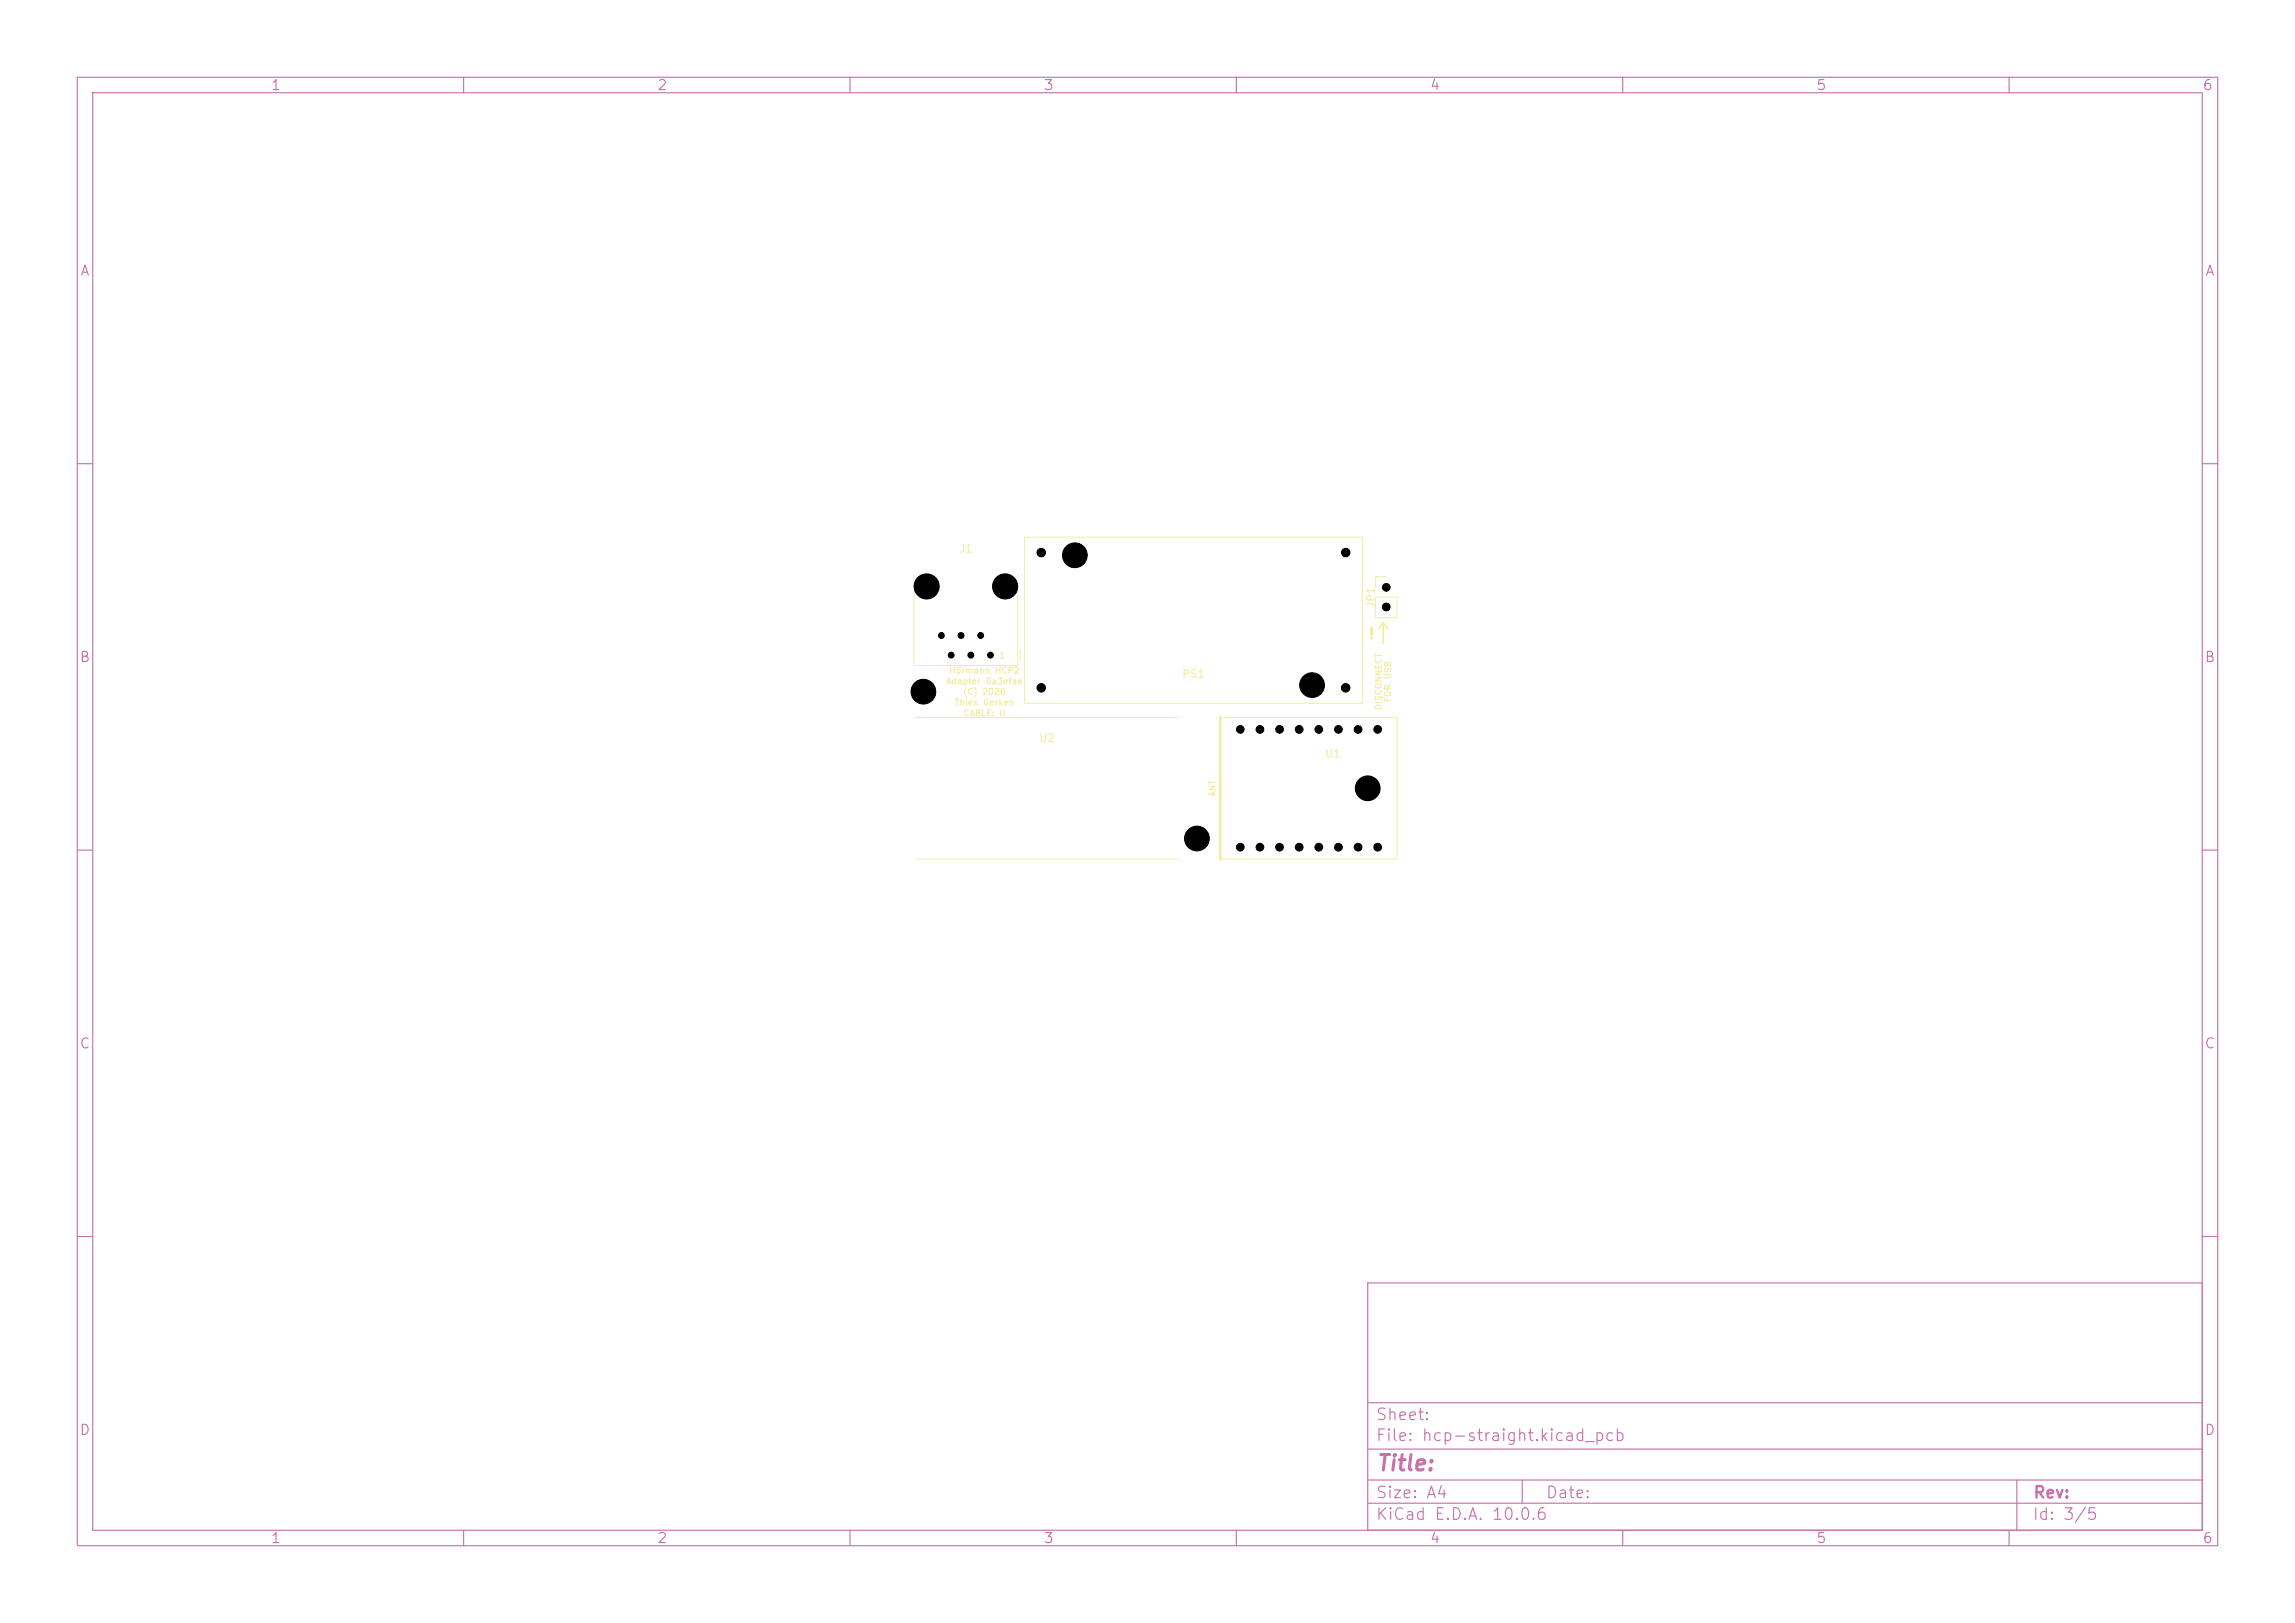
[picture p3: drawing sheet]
<svg xmlns="http://www.w3.org/2000/svg" width="297mm" height="210mm" viewBox="0 0 297 210" stroke-linecap="round" stroke-linejoin="round" font-family="sans-serif">
<defs><g id="words">
<text font-size="2" fill="#c872ab" x="178" y="190.8">Title:</text>
<g font-size="1.5" fill="#c872ab">
<text x="178" y="184.1">Sheet:</text>
<text x="178" y="186.8">File: hcp-straight.kicad_pcb</text>
<text x="178" y="197">KiCad E.D.A. 10.0.6</text>
<text x="178" y="194.2">Size: A4</text>
<text x="200" y="194.2">Date:</text>
<text x="263" y="197">Id: 3/5</text>
<text x="263" y="194.2">Rev:</text>
</g>
<text font-size="1.4" fill="#f2eda1" x="177" y="83.1">!</text>
<g font-size="1.3" fill="#c872ab">
<text x="35" y="12">1</text>
<text x="85" y="12">2</text>
<text x="135" y="12">3</text>
<text x="185" y="12">4</text>
<text x="235" y="12">5</text>
<text x="285" y="12">6</text>
<text x="10.3" y="36">A</text>
<text x="285.3" y="36">A</text>
<text x="10.2" y="86">B</text>
<text x="285.2" y="86">B</text>
<text x="10.2" y="136">C</text>
<text x="285.2" y="136">C</text>
<text x="10.2" y="186">D</text>
<text x="285.2" y="186">D</text>
<text x="35" y="200">1</text>
<text x="85" y="200">2</text>
<text x="135" y="200">3</text>
<text x="185" y="200">4</text>
<text x="235" y="200">5</text>
<text x="285" y="200">6</text>
</g>
<g font-size="1" fill="#f2eda1">
<text x="124" y="71.8">J1</text>
<text x="178.2" y="78.7" transform="rotate(-90 178.2 78.7)">JP1</text>
<text x="152.9" y="88">PS1</text>
<text x="134.4" y="96.3">U2</text>
<text x="171.4" y="98.3">U1</text>
</g>
<g font-size=".8" fill="#f2eda1">
<text x="122.4" y="88.7">Adapter 0a3efae</text>
<text x="122.8" y="87.4">Hörmann HCP2</text>
<text x="129.2" y="85.4">1</text>
<text x="123.5" y="91.5">Thies Gerken</text>
<text x="124.6" y="90.1">(C) 2026</text>
<text x="124.6" y="92.9">CABLE: II</text>
<text x="179" y="92" transform="rotate(-90 179 92)">DISCONNECT</text>
<text x="180.2" y="90.9" transform="rotate(-90 180.2 90.9)">FOR USB</text>
<text x="157.5" y="103.1" transform="rotate(-90 157.5 103.1)">ANT</text>
</g>
</g></defs>
<g fill="none" stroke="#c872ab" stroke-width=".15">
<path d="M10 10h277v190h-277zM12 12h273v186h-273zM60 10v2M110 10v2M160 10v2M210 10v2M260 10v2M10 60h2M285 60h2M10 110h2M285 110h2M10 160h2"/>
<path d="M177 166h108v32h-108zM285 160h2M60 198v2M110 198v2M160 198v2M177 194.5h108M177 191.5h108M177 187.5h108M177 181.5h108M197 191.5v3M210 198v2M260 198v2"/>
<path d="M261 191.5v6.5"/>
</g>
<path d="M179 80.6v2.7M179 80.6l-.6 .8M179 80.6l.6 .8" fill="none" stroke="#f2eda1" stroke-width=".2"/>
<path d="M118.3 77v9.1h13.4v-9.1M118.3 74.3v.5M131.7 74.3v.5M132.6 69.5h43.7v21.5h-43.7zM178 77.3h2.8v2.6h-2.8zM179.4 74.6h-1.4v1.4M118.5 92.9h34M132 84v1.5M158 92.8h22.8v18.3h-22.8zM118.5 111.2h34" fill="none" stroke="#f2eda1" stroke-width=".13"/>
<path d="M157.9 92.8v18.5" fill="none" stroke="#f2eda1" stroke-width=".3"/>
<g fill="#000" stroke="#000" stroke-width=".13">
<circle cx="119.9" cy="75.9" r="1.62"/>
<circle cx="130.1" cy="75.9" r="1.62"/>
<circle cx="134.7" cy="71.5" r=".55"/>
<circle cx="139.1" cy="71.9" r="1.6"/>
<circle cx="174.2" cy="71.5" r=".55"/>
<circle cx="179.4" cy="76" r=".5"/>
<circle cx="179.4" cy="78.5" r=".5"/>
<circle cx="119.5" cy="89.5" r="1.6"/>
<circle cx="121.8" cy="82.2" r=".38"/>
<circle cx="123.1" cy="84.8" r=".38"/>
<circle cx="124.4" cy="82.2" r=".38"/>
<circle cx="125.6" cy="84.8" r=".38"/>
<circle cx="126.9" cy="82.2" r=".38"/>
<circle cx="128.2" cy="84.8" r=".38"/>
<circle cx="134.7" cy="89" r=".55"/>
<circle cx="160.5" cy="94.4" r=".5"/>
<circle cx="163.1" cy="94.4" r=".5"/>
<circle cx="165.6" cy="94.4" r=".5"/>
<circle cx="168.1" cy="94.4" r=".5"/>
<circle cx="169.8" cy="88.7" r="1.6"/>
<circle cx="170.7" cy="94.4" r=".5"/>
<circle cx="173.2" cy="94.4" r=".5"/>
<circle cx="174.2" cy="89" r=".55"/>
<circle cx="175.8" cy="94.4" r=".5"/>
<circle cx="178.3" cy="94.4" r=".5"/>
<circle cx="154.9" cy="108.5" r="1.6"/>
<circle cx="160.5" cy="109.6" r=".5"/>
<circle cx="163.1" cy="109.6" r=".5"/>
<circle cx="165.6" cy="109.6" r=".5"/>
<circle cx="168.1" cy="109.6" r=".5"/>
<circle cx="170.7" cy="109.6" r=".5"/>
<circle cx="173.2" cy="109.6" r=".5"/>
<circle cx="175.8" cy="109.6" r=".5"/>
<circle cx="177" cy="102" r="1.6"/>
<circle cx="178.3" cy="109.6" r=".5"/>
</g>
<use href="#words"/>
</svg>
